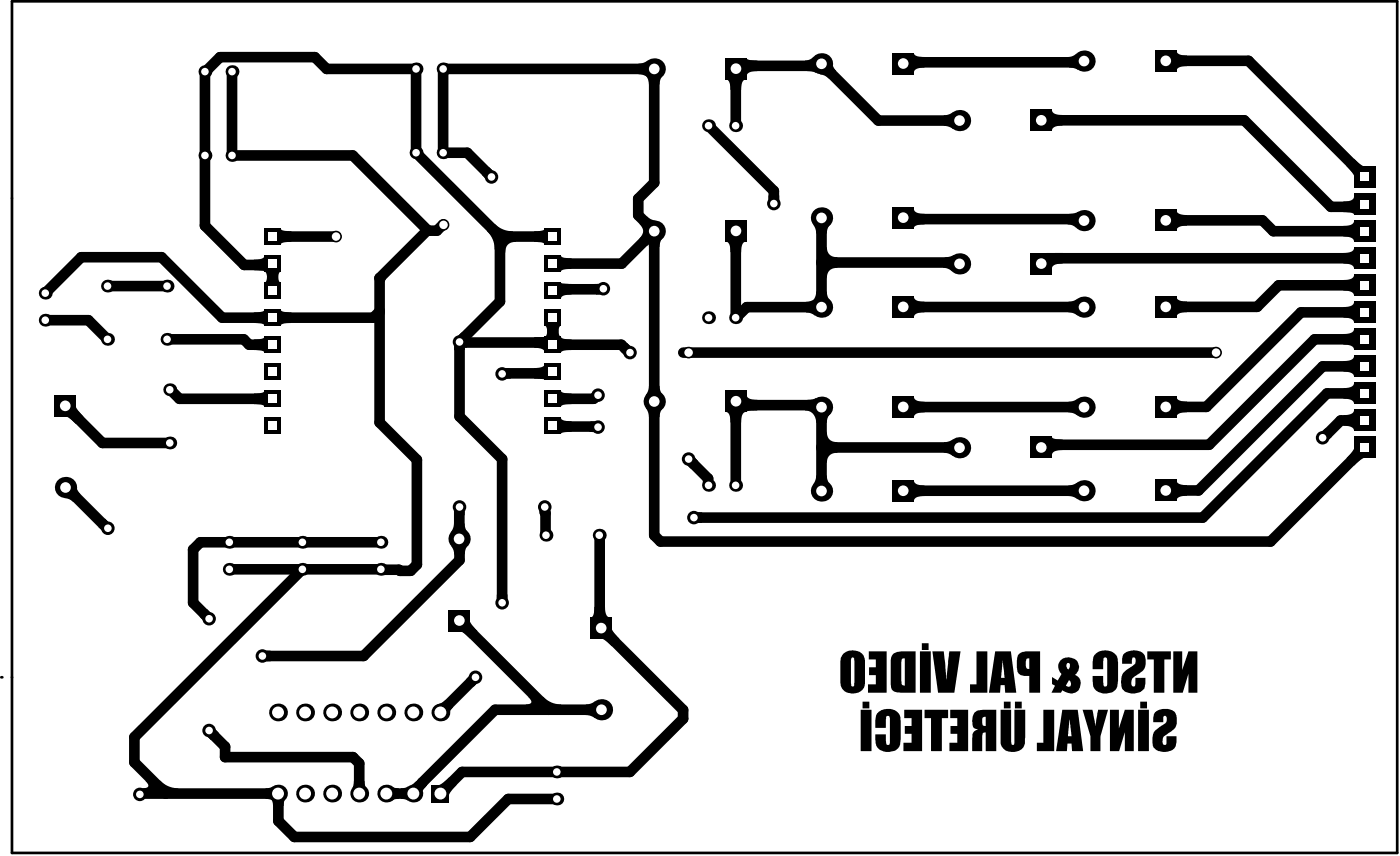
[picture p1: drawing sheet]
<svg xmlns="http://www.w3.org/2000/svg" width="219mm" height="134mm" viewBox="0 0 219 134" stroke-linecap="round" stroke-linejoin="round" font-family="sans-serif">
<circle cx=".2" cy="105.8" r=".21" fill="#000"/>
<path d="M1.9 .2h216.4v133h-216.4z" fill="none" stroke="#000" stroke-width=".42"/>
<g fill="#fff">
<circle cx="102.2" cy="10.8" r=".59"/>
<circle cx="190" cy="55.1" r=".67"/>
<circle cx="76.8" cy="27.6" r=".59"/>
<circle cx="69.3" cy="35.1" r=".67"/>
<circle cx="52.5" cy="37" r=".67"/>
<circle cx="94.3" cy="45.1" r=".59"/>
<circle cx="93.4" cy="66.7" r=".59"/>
<circle cx="120.9" cy="31.8" r=".59"/>
<circle cx="107.6" cy="55.1" r=".67"/>
<circle cx="78.4" cy="58.4" r=".59"/>
<circle cx="93.4" cy="61.7" r=".59"/>
<circle cx="98.4" cy="55.1" r=".59"/>
<circle cx="107.6" cy="71.7" r=".59"/>
<circle cx="16.9" cy="82.5" r=".59"/>
<circle cx="41" cy="102.5" r=".59"/>
<circle cx="32.7" cy="96.6" r=".59"/>
<circle cx="71.8" cy="79.2" r=".59"/>
<circle cx="85.1" cy="79.2" r=".59"/>
<circle cx="74.3" cy="105.8" r=".59"/>
<circle cx="78.4" cy="94.2" r=".59"/>
<circle cx="21.8" cy="124.1" r=".59"/>
<circle cx="32.7" cy="114.1" r=".59"/>
<circle cx="108.4" cy="80.8" r=".59"/>
<circle cx="206.6" cy="68.4" r=".59"/>
<circle cx="71.8" cy="53.4" r=".59"/>
</g>
<g fill="#000">
<path d="M99.8 9.9l.7-.1 .7-.4v2.7l-.7-.4-.7-.1zM100.9 9.9h.7v1.7h-.7zM101.4 11.4h1.7l-.1 .7h-1.6zM100.9 11.8h2.6l-.3 .7-.2 .7h-1.6l-.1-.7zM113.3 12.4h3.3a.94 .94 0 0 0-.8 1v.6h-1.7a1.55 1.55 0 0 0-.6-1.6zM116.6 9.1l.5 .3 1.2 .1v1.6a1.53 1.53 0 0 0-1.6 .7l-.1 .1zM125.8 9.5l.7-.2 .6-.5 .4 2.6-.5-.2-.9-.1zM128.1 11.6l1.9-1.9 .2 .8 .5 .6-1.2 1.2-.6-.5zM142.8 8.3v.1a1.53 1.53 0 0 0 1.6 .5v1.7a1.53 1.53 0 0 0-1.6 .6v.2zM147.5 18l.7-.1 .7-.4v2.7l-.7-.4-.7-.1zM164.3 17.1a.94 .94 0 0 0 1.1 .8l.6 .1v1.6a1.53 1.53 0 0 0-1.6 .7l-.1 .1zM166.8 8.9l.8-.1 .6-.5 .3 2.6-.7-.2-.8-.1z"/>
<path d="M183.8 7.8a.94 .94 0 0 0 1.1 .8l.6 .1v1.6a1.53 1.53 0 0 0-1.7 .7v.2zM43.9 35.7v.1l.4 .2 1.2 .1v1.7h-.6a.97 .97 0 0 0-1 .4zM75.3 27.3l1.2-1.2 .4 .5-1.2 1.2zM76.1 36.1l1.2-1.2a3.9 3.9 0 0 0 2.8 1.2l.5 1.7a1.47 1.47 0 0 0-1.7 1.6l-1.6-.4a3.9 3.9 0 0 0-1.2-2.9zM83.4 36.1h.6a.97 .97 0 0 0 1.1-.4v2.5l-.1-.2-.3-.1-1.3-.1zM99.9 35l1.2-1.2 .6 .4 .7 .3-1.8 1.8-.3-.7zM100.6 35.9l1.8 1.9-.7 .2-.6 .4-1.2-1.2 .4-.6zM100.9 37.1h2.6l-.3 .7-.2 .7h-1.6l-.1-.7zM113.3 37.7h3.3a.94 .94 0 0 0-.8 1.1v.6h-1.7a1.55 1.55 0 0 0-.6-1.7zM120.1 30.5h1.6v.7h-1.6zM127 35h2.7l-.4 .7-.1 .8h-1.7l-.1-.8zM129.2 38.5a1.47 1.47 0 0 0 1.6 1.7v1.6a1.47 1.47 0 0 0-1.6 1.7l-1.7-2.5z"/>
<path d="M142.8 32.6a.95 .95 0 0 0 1 .8h.6v1.7a1.8 1.8 0 0 0-1.6 .4v.2zM164.3 39.5h1.7v1.7a1.53 1.53 0 0 0-1.7 .6v.2zM167.1 33.4l.7-.1 .7-.3-.3 2.6-.7-.4-.7-.1zM183.8 32.8a.94 .94 0 0 0 1.1 .8h.6v1.6a1.53 1.53 0 0 0-1.7 .7v.2zM209.9 35.3a1.53 1.53 0 0 0 1.6-.7v-.1v3.3a.94 .94 0 0 0-1-.8l-.6-.1zM209.9 31.5a1.53 1.53 0 0 0 1.6-.7l.1-.2-.1 3v-.2l-.4-.2-1.2-.1zM210.4 26l1.1-1.2 1.5 1.2 .4 .1 .5-.1-2.3 2.3 .1-.4-.2-.5zM39.7 40.6a1.73 1.73 0 0 0 1.6-.6v-.1v2.5l-.2-.1-1.4-.1zM39.7 48.8h.6a.97 .97 0 0 0 1-.4v2.5v-.2l-.4-.1-1.2-.1zM39.7 53h.6a.97 .97 0 0 0 1-.4v2.5v-.1l-.4-.2-1.2-.1zM41.8 42.5h1.6v.6a.97 .97 0 0 0 .5 1h-2.6l.2-.1 .2-.3zM41.3 42.4h2.6l-.3 .2-.1 .3-.1 1.2h-1.6l-.1-.6a.97 .97 0 0 0-.4-1.1z"/>
<path d="M43.9 48.4v.1l.4 .2 1.2 .1v1.7h-.6a.97 .97 0 0 0-1 .4zM71.6 52.4l.5-.5 1.2 1.2-.5 .5zM70.9 54h1.7v.7h-1.6zM72.5 52.6l.7 .1-.3 1.6h-.5zM79 57.5h.6l.2 1.6-.7 .1zM83.4 57.5a1.67 1.67 0 0 0 1.7-.6v-.1v2.5l-.3-.1-1.4-.1zM83.4 52.7l1.7-.1v2.5a.93 .93 0 0 0-1.1-.7l-.6-.1zM85.5 50.9h1.7v.6a.97 .97 0 0 0 .4 1.1h-2.5l.2-.2 .1-.2zM85.1 50.9h2.5l-.2 .1-.1 .3-.1 1.2h-1.7v-.6a.97 .97 0 0 0-.4-1zM87.6 39.9l.1 .2 .4 .1 1.2 .1v1.7h-.6a.97 .97 0 0 0-1.1 .4zM87.6 52.6l.1 .1 .4 .2 1.2 .1v1.7h-.6a.97 .97 0 0 0-1.1 .4zM87.6 44.1l.3 .2 1.4 .1v1.6a1.72 1.72 0 0 0-1.6 .5l-.1 .2z"/>
<path d="M92.9 44.4l.7-.1 .1 1.7h-.6zM98 53.6l.5 .4-1.1 1.3-.4-.4zM125.9 47.1l.8-.1 .6-.4v2.7l-.6-.4-.8-.1zM127.5 45.5h1.7l.1 .8 .4 .7h-2.7l.4-.7zM142.8 46.3a.95 .95 0 0 0 1 .8h.6v1.7a1.54 1.54 0 0 0-1.6 .6v.2zM147.6 40.2l.8-.1 .6-.3-.3 2.6-.6-.4-.7-.2zM166.9 47.1l.8-.1 .7-.4-.1 2.7-.6-.4-.8-.1zM183.8 46.3a.94 .94 0 0 0 1.1 .8h.6v1.7a1.53 1.53 0 0 0-1.7 .6v.2zM209.9 43.7a1.53 1.53 0 0 0 1.6-.6v-.2v3.3a.94 .94 0 0 0-1-.8h-.6zM209.9 52.2a1.53 1.53 0 0 0 1.6-.7v-.2v3.4a.94 .94 0 0 0-1-.8l-.6-.1zM209.9 56.4a1.53 1.53 0 0 0 1.6-.7v-.1v3.3a.94 .94 0 0 0-1-.8h-.6zM209.9 39.5a1.53 1.53 0 0 0 1.6-.7v-.1v3.3a.94 .94 0 0 0-1-.8h-.6z"/>
<path d="M209.9 48a1.53 1.53 0 0 0 1.6-.7v-.2v3.3a.94 .94 0 0 0-1-.7l-.6-.1zM11.9 75.9l.2 .7 .5 .6-1.1 1.2-.7-.4-.7-.2zM9.5 65l2.4-2.3-.2 .3 .2 .6 1.1 1.4-1.1 1.2-1.5-1.2-.4-.1zM39.7 61.5l.6-.1a.97 .97 0 0 0 1-.4v2.6v-.2l-.4-.2-1.2-.1zM87.6 65.3l.1 .1a1.65 1.65 0 0 0 1.6 .4v1.7h-1.2l-.5 .3zM87.6 61l.1 .2 .4 .2 1.2 .1v1.6h-.6a.97 .97 0 0 0-1.1 .5zM92.3 65.8h.5l-.1 1.7h-.7zM101.4 60.3h1.6l.2 .7 .3 .7h-2.6l.4-.7zM100.9 63.7h2.6l-.3 .7-.2 .8h-1.6l-.1-.8zM107.4 72.7l1.2-1.1 .5 .4-1.2 1.2zM113.3 64.3h3.3a.94 .94 0 0 0-.8 1.1v.6h-1.7a1.55 1.55 0 0 0-.6-1.7zM116.6 61.6a.95 .95 0 0 0 1.1 .8l.6 .1v1.6l-1.2 .1-.5 .1z"/>
<path d="M126.1 62.5l.8-.1 .6-.2-.4 2.5-.6-.4-.7-.2zM127.5 74.3h1.7l.1 .7 .4 .7h-2.7l.4-.7zM127 64.6h2.7l-.4 .7-.1 .7h-1.7l-.1-.7zM129.2 67.4a1.47 1.47 0 0 0 1.6 1.7v1.6a1.47 1.47 0 0 0-1.6 1.7l-1.7-2.5zM142.8 75a.94 .94 0 0 0 1 .8h.6v1.7a1.53 1.53 0 0 0-1.6 .7v.1zM142.8 61.9a.95 .95 0 0 0 1 .8h.6v1.7a1.54 1.54 0 0 0-1.6 .7v.1zM147.5 69.1l.7-.2 .7-.3v2.6l-.7-.3-.8-.2zM164.3 68.2l.2 .2 .3 .1 1.2 .1v1.7a1.53 1.53 0 0 0-1.7 .7v.1zM166.9 62.7l.8-.1 .7-.3-.1 2.6-.6-.4-.8-.1zM166.9 75.8l.8-.1 .7-.4v2.7l-.7-.4-.8-.1zM183.8 61.9a.94 .94 0 0 0 1.1 .8h.6v1.7a1.53 1.53 0 0 0-1.7 .7v.1zM183.8 75a.94 .94 0 0 0 1.1 .7l.6 .1v1.6a1.53 1.53 0 0 0-1.7 .7v.2z"/>
<path d="M206.6 67.3l.5-.4 1 1.3-.4 .4zM209.9 60.6a1.53 1.53 0 0 0 1.6-.7v-.1v3.3a.94 .94 0 0 0-1-.8h-.6zM209.9 64.8a1.53 1.53 0 0 0 1.6-.6v-.2v3.3a.94 .94 0 0 0-1-.8h-.6zM211.5 69.2l2.4 2.4-.3-.2-.6 .2-1.5 1.1-1.1-1.1 1.1-1.5 .2-.4zM16.4 81l.5 .5-1.1 1.2-.4-.4zM31.2 96.3l1.1-1.2 .5 .5-1.2 1.2zM70.9 81.7l1.7 .1 .1 .7 .4 .7-2.7-.1 .4-.6zM70.9 79.8h1.7v.7l-1.7-.1zM70.4 85.2l2.7-.1-.4 .7-.1 .8h-1.6l-.2-.7zM71.1 98.6l2.3-2.4-.1 .3 .1 .6 1.2 1.5-1.2 1.2-1.4-1.2-.5-.2zM77.6 92.9h1.7v.6h-1.7zM92.9 94.8h1.6a1.53 1.53 0 0 0 .7 1.6l.2 .1-3.1-.1h.1a1.58 1.58 0 0 0 .5-1.6z"/>
<path d="M93.2 99.8l2.4-2.4-.2 .3 .2 .6 1.2 1.5-1.2 1.1-1.5-1.1-.4-.2zM109 80h.7v1.7h-.7zM32.5 115.1l1.2-1.1 .5 .5-1.2 1.1zM41.6 101.6h.7v1.7h-.7zM68.6 109.9l.5-.2 .5-.4 1.2 1.2-.4 .5-.2 .5zM73.2 105.6l1.2 1.2-.4 .5-1.2-1.2zM82.5 108.9h2.4a3.9 3.9 0 0 0 2.8 1.1l-2 1.7-3.7-1.7h.4a.51 .51 0 0 0 .6-.3 .51 .51 0 0 0-.3-.6zM91.5 110l.8-.1 .7-.4v2.7l-.7-.4-.8-.1zM135.7 101.7h2.8v6.5h-2.9v-1.3h1.2v-1.4h-1v-1.3h1v-1.2h-1.1zM137 111.4a2.21 2.21 0 0 1 3.6 .5l.1 3.3a1.95 1.95 0 0 1-1 2.1 2.17 2.17 0 0 1-2.8-.9l-.2-1.7h1.7v1.2a.33 .33 0 0 0 .4 .5 .33 .33 0 0 0 .2-.6v-3.5a.33 .33 0 0 0-.3-.5 .33 .33 0 0 0-.3 .5v1.4h-1.7l.1-1.6zM141.3 110.9h2.8v6.4h-3v-1.3h1.3v-1.4h-1v-1.2h1v-1.2h-1.1zM144.4 110.9h3.7v1.3h-1v5.1h-1.6v-5.1h-1.1z"/>
<path d="M145.7 101.7h1.7l.5 4.6 .4-4.6h1.8l-1 6.5h-2.5zM148.5 110.9h2.7v6.4h-2.9v-1.3h1.3v-1.4h-1.1v-1.2h1.1v-1.2h-1.1zM152.6 101.7h1.7v6.5h-2.8v-1.3h1.1zM163 110.9h1.7v6.4h-2.7v-1.3h1zM169.1 110.9h1.6l.5 2.5 .3-2.5h1.6l-1.2 4.1v2.3h-1.5v-2.3zM171 102.3a2.29 2.29 0 0 1 3.5 .3l.2 .8v2.7a2 2 0 0 1-.8 2 2.24 2.24 0 0 1-3.1-.8l-.1-1.7h1.6l.1 1.1a.34 .34 0 0 0 .3 .5 .34 .34 0 0 0 .3-.5v-3.4a.4 .4 0 0 0 0-.5 .4 .4 0 0 0-.5-.1l-.2 .6v1.2h-1.6v-1.5zM173.4 110.9h1.4v2.9l.9-2.9h1.4v6.4h-1.4v-2.9l-.9 2.9h-1.4zM175.5 102.2a2.3 2.3 0 0 1 3.3 .1 2.19 2.19 0 0 1-.9 2.9 1.96 1.96 0 0 0-1.2 1.3 .46 .46 0 0 0 .1 .5 .46 .46 0 0 0 .5 .1l.1-1.2h1.5v.4a1.73 1.73 0 0 1-1.9 2 1.59 1.59 0 0 1-1.8-1.2v-.3a2.05 2.05 0 0 1 .6-2l.7-.5a1.41 1.41 0 0 0 .9-1.1 .32 .32 0 0 0-.2-.5 .32 .32 0 0 0-.4 .4v.6h-1.5v-.9zM179.2 101.7h3.7v1.3h-1v5.2h-1.6v-5.2h-1.1zM180.5 111.2a2.6 2.6 0 0 1 3.1 0 2.3 2.3 0 0 1-.3 2.8l-.5 .4a1.81 1.81 0 0 0-1.1 1.1 .46 .46 0 0 0-.1 .6 .46 .46 0 0 0 .6 .2v-1.3h1.6v.4a1.68 1.68 0 0 1-1.9 2 1.6 1.6 0 0 1-1.9-1.3v-.4a1.92 1.92 0 0 1 .9-1.9l.5-.4a.99 .99 0 0 0 .8-1.5l-.1-.1a.35 .35 0 0 0-.4 .5v.5h-1.5v-.8zM183.3 101.7h1.4v3l1-3h1.4v6.5h-1.4v-3l-.9 3h-1.5zM22.7 121.9h2.4a3.9 3.9 0 0 0 2.8 1.2l-2 1.7-3.7-1.7h.3a.51 .51 0 0 0 .7-.3 .51 .51 0 0 0-.3-.6z"/>
<path d="M41.5 123.1h.6l.5-.3v2.3l-.5-.2-.6-.1zM42.4 124.8h2.2l-.2 .5-.1 .6h-1.6l-.1-.6zM55.3 122h1.7v.6l.2 .5h-2.2l.2-.5zM61.2 122.8l.5 .3h.6v1.7l-.6 .1-.5 .2zM62.6 123.1h.7l.4-.3v2.3l-.4-.2-.7-.1zM64.2 122.6l.9-.6 1.4 .9-.4 .5-.1 .5zM67.8 122.6l.3 .1 .6-.1 1.5-1.2 1.2 1.2-1.2 1.4-.1 .5 .1 .4z"/>
<path d="M133 102.8l.3-.1a.38 .38 0 0 1 .2 .5l-.1 3.6a.27 .27 0 0 1-.1 .4 .27 .27 0 0 1-.3-.4l-.1-3.8zM131.7 102.2a3.4 3.4 0 0 0-.4 2.2v1.1a2.6 2.6 0 0 0 .7 2.5 2.14 2.14 0 0 0 3.1-.8v-2.9a2.48 2.48 0 0 0-.8-2.5 2.41 2.41 0 0 0-2.6 .4z"/>
<path d="M134.8 109.6v1h1v-1zM134.5 110.9v6.4h1.7v-6.4z"/>
<path d="M140.9 102.9l.5-.1v4.3h-.2a.54 .54 0 0 1-.4-.7v-3zM139.5 102.2l-.3 .8v3.3a1.54 1.54 0 0 0 .5 1.7l1 .2h2.3v-6.5l-2.9 .1z"/>
<path d="M144 100.5v1h1.1v-1zM143.7 101.7v6.5h1.7v-6.5z"/>
<path d="M153.5 112.1l.5-.1v1.4a.45 .45 0 0 1-.5-.1 .45 .45 0 0 1-.1-.5zM152.3 111.3a2.38 2.38 0 0 0-.1 2.4l.6 .2a1.09 1.09 0 0 0-.9 1.4v2h1.5v-2.4a.42 .42 0 0 1 .6-.5v2.9h1.6v-6.4h-2.4l-.6 .1z"/>
<path d="M156.6 103.2l.4 2.7h-.6zM155.5 101.7l-1 6.5h1.7l.1-1.2h.7v1.2h1.8l-.9-6.5z"/>
<path d="M156.8 109.6v1h1.1v-1zM158.6 109.6v1h1v-1zM156.3 110.9v4.3a1.84 1.84 0 0 0 2.4 2.2 1.65 1.65 0 0 0 1.4-2l.1-4.5h-1.7v5a.27 .27 0 0 1-.2 .5 .27 .27 0 0 1-.3-.4v-5.1z"/>
<path d="M160.3 103l.5-.2v1.7l-.5-.1v-.4zM159.1 102.3l-.2 .5v1.3a1.25 1.25 0 0 0 1.5 1.5h.4v2.6h1.7v-6.5h-1.9a1.9 1.9 0 0 0-1.5 .6z"/>
<path d="M166.7 103.6h.1a.51 .51 0 0 1 .4 .4 .51 .51 0 0 1-.2 .5l-.1 .1-.3-.4zM167 106.2l.1 .1a.54 .54 0 0 1 .2 .5 .54 .54 0 0 1-.4 .5l-.4-.2zM165.7 103.1a1.59 1.59 0 0 0 .1 2.2l-.6 1-.8-.5v1l.4 .3-.5 1.1h1.5l.2-.4a1.84 1.84 0 0 0 2.5 0 1.57 1.57 0 0 0-.5-2.4 1.56 1.56 0 0 0 .4-2 1.56 1.56 0 0 0-1.9-.7z"/>
<path d="M167.1 112.3l.3 2.7h-.5zM166 110.9l-1 6.4h1.7l.1-1.2h.6l.1 1.2h1.7l-.8-6.4z"/>
<path d="M178.1 109.6v1h1.1v-1zM177.8 110.9v6.4h1.7v-6.4z"/>
<circle cx="102.2" cy="10.8" r="1.06"/>
<circle cx="59.3" cy="43.4" r=".83"/>
</g>
<g fill="none" stroke="#000" stroke-width="1.7">
<path d="M36.2 11.2v13.1h18.9l11.8 11.7h1.4l.9-.9M110.7 19.6l10.2 10.2v2M149.9 18.8h-12.7l-8.9-8.8-.3 .3h-12.6l-.4 .5-.1 8.8M162.7 18.8h31.7l13.5 13.5h4.9l.4-.4M169.4 9.5l-.2 .2h-27.9l-.2 .2M182.1 9.5h13l18.1 18.1M42.6 37h9.9M66.8 36l-7.5 7.4v22.6l5.8 5.8v16.4l-.9 1h-1.7l-.2-.2-2.8-.1h-23.7M76.8 27.6l-3.8-3.7h-3.8v-13.1l.3 .2 .2-.2h32.5v17.7l-2.5 2.5v2.6l2.5 2.5M78.1 37v10.1l-6.2 6.2v.2h14.1l.4 .3M78.1 37l-13.1-13.1v-13.1h-14l-1.8-1.9h-14.8l-2.4 2.3v24.1l6.2 6.1h4.2l.2-.2v4.2M78.1 37h8.3"/>
<path d="M102.2 36.1l-5.1 5.1h-10.7M102.2 36.1v47.5l1 1h95.3l14.7-14.7M128.3 34v14h-11.6l-1.8 1.6 .1-13.5M141.3 34.2h27.8M182.1 34.4h15.1l1.7 1.7h14.3M7.1 45.8l5.6-5.6h12.5l9.5 9.4h23.6l1-1M7.1 50h6.7l3 3M16.8 44.7h9.3M26.1 53h12l.8 .8h3.7M71.8 53.4v11.7l6.6 6.6v22.4M86.4 53.8h10.7l1.2 1.3h.1M86.4 58.1l-.3 .2h-7.6l-.1 .1"/>
<path d="M86.4 49.6v4.2M94.3 45.1l-.1 .1h-7.6l-.2 .2M106.7 55.1h83.3M128.3 41h21.4l.2 .2M141.1 48h28.2M163.5 40.3h49.7M213.2 57.2h-6.5l-19.5 19.4h-5.1M213.2 48.8h-9.9l-14.8 14.8h-6.4M213.2 53h-7.8l-16.5 16.5h-25.8l-.4 .4M213.2 44.6h-13.4l-3.4 3.3h-14.3M10.2 63.4l5.8 5.8h10.5M10.2 76.1h.2l6.3 6.4h.2"/>
<path d="M26.5 60.9l1.5 1.4h14.6M71.8 79.2v8.3l-15 15h-15.8M85.1 79.2v.8l.1 .1 .1 3.5M86.4 66.5l.1 .1h6.8l.1 .1M93.4 61.7l-.7 .6h-6.3M107.6 71.7l3 3 .1 1.1M114.9 75.8l.1-13.1 .6 .6h12.4l.3 .3v13.1M128.3 69.9h21.6M141.1 76.7h28.3M141.1 63.6h28.2M213.2 65.7h-3.7l-2.7 2.7M213.2 61.4h-5.9l-19.4 19.4h-79.5"/>
<path d="M47.2 88.9l-26.2 26.2v4l4.9 4.9M59.5 84.7h-28.2l-1.1 1.1v8.3l2.5 2.5M71.8 96.9l13.9 14M93.7 83.7v14.2l13 13v1.4l-8.3 8.3h-26.2l-3.4 3.4M32.7 114.1l2.5 2.5v1.7h19.9l1 .9v4.8M68.8 111.3h.1M74.3 105.8h.1M74.3 105.8l-5.5 5.5M94 110.9h-16.7l-12.7 12.7v.4h-4.3M21.8 124.1l.2-.1h21.4l.1 4.2 2.5 2.5h27.5l5.9-5.9h7.6"/>
</g>
<circle cx="102.2" cy="10.8" r=".59" fill="#fff"/>
<circle cx="190" cy="55.1" r=".92" fill="#000"/>
<circle cx="190" cy="55.1" r=".67" fill="#fff"/>
<circle cx="76.8" cy="27.6" r="1.06" fill="#000"/>
<circle cx="76.8" cy="27.6" r=".59" fill="#fff"/>
<circle cx="69.3" cy="35.1" r=".92" fill="#000"/>
<circle cx="69.3" cy="35.1" r=".67" fill="#fff"/>
<circle cx="52.5" cy="37" r=".92" fill="#000"/>
<circle cx="52.5" cy="37" r=".67" fill="#fff"/>
<circle cx="94.3" cy="45.1" r="1.06" fill="#000"/>
<circle cx="94.3" cy="45.1" r=".59" fill="#fff"/>
<circle cx="93.4" cy="66.7" r="1.06" fill="#000"/>
<circle cx="93.4" cy="66.7" r=".59" fill="#fff"/>
<circle cx="120.9" cy="31.8" r="1.06" fill="#000"/>
<circle cx="120.9" cy="31.8" r=".59" fill="#fff"/>
<circle cx="107.6" cy="55.1" r=".92" fill="#000"/>
<circle cx="107.6" cy="55.1" r=".67" fill="#fff"/>
<circle cx="78.4" cy="58.4" r="1.06" fill="#000"/>
<circle cx="78.4" cy="58.4" r=".59" fill="#fff"/>
<circle cx="93.4" cy="61.7" r="1.06" fill="#000"/>
<circle cx="93.4" cy="61.7" r=".59" fill="#fff"/>
<circle cx="98.4" cy="55.1" r="1.06" fill="#000"/>
<circle cx="98.4" cy="55.1" r=".59" fill="#fff"/>
<circle cx="107.6" cy="71.7" r="1.06" fill="#000"/>
<circle cx="107.6" cy="71.7" r=".59" fill="#fff"/>
<circle cx="16.9" cy="82.5" r="1.06" fill="#000"/>
<circle cx="16.9" cy="82.5" r=".59" fill="#fff"/>
<circle cx="41" cy="102.5" r="1.06" fill="#000"/>
<circle cx="41" cy="102.5" r=".59" fill="#fff"/>
<circle cx="32.7" cy="96.6" r="1.06" fill="#000"/>
<circle cx="32.7" cy="96.6" r=".59" fill="#fff"/>
<circle cx="71.8" cy="79.2" r="1.06" fill="#000"/>
<circle cx="71.8" cy="79.2" r=".59" fill="#fff"/>
<circle cx="85.1" cy="79.2" r="1.06" fill="#000"/>
<circle cx="85.1" cy="79.2" r=".59" fill="#fff"/>
<circle cx="74.3" cy="105.8" r="1.06" fill="#000"/>
<circle cx="74.3" cy="105.8" r=".59" fill="#fff"/>
<circle cx="78.4" cy="94.2" r="1.06" fill="#000"/>
<circle cx="78.4" cy="94.2" r=".59" fill="#fff"/>
<circle cx="21.8" cy="124.1" r="1.06" fill="#000"/>
<circle cx="21.8" cy="124.1" r=".59" fill="#fff"/>
<circle cx="32.7" cy="114.1" r="1.06" fill="#000"/>
<circle cx="32.7" cy="114.1" r=".59" fill="#fff"/>
<circle cx="108.4" cy="80.8" r="1.06" fill="#000"/>
<circle cx="108.4" cy="80.8" r=".59" fill="#fff"/>
<circle cx="206.6" cy="68.4" r="1.06" fill="#000"/>
<circle cx="206.6" cy="68.4" r=".59" fill="#fff"/>
<circle cx="71.8" cy="53.4" r="1.06" fill="#000"/>
<circle cx="71.8" cy="53.4" r=".59" fill="#fff"/>
<circle cx="47.2" cy="88.9" r="1" fill="#000"/>
<circle cx="47.2" cy="88.9" r=".59" fill="#fff"/>
<circle cx="47.2" cy="84.7" r="1" fill="#000"/>
<circle cx="47.2" cy="84.7" r=".59" fill="#fff"/>
<circle cx="36.2" cy="24.3" r="1" fill="#000"/>
<circle cx="36.2" cy="24.3" r=".59" fill="#fff"/>
<circle cx="36.2" cy="11.2" r="1" fill="#000"/>
<circle cx="36.2" cy="11.2" r=".59" fill="#fff"/>
<circle cx="26.1" cy="44.7" r="1" fill="#000"/>
<circle cx="26.1" cy="44.7" r=".59" fill="#fff"/>
<circle cx="16.8" cy="44.7" r="1" fill="#000"/>
<circle cx="16.8" cy="44.7" r=".59" fill="#fff"/>
<circle cx="114.9" cy="49.6" r="1" fill="#000"/>
<circle cx="114.9" cy="49.6" r=".59" fill="#fff"/>
<circle cx="114.9" cy="19.6" r="1" fill="#000"/>
<circle cx="114.9" cy="19.6" r=".59" fill="#fff"/>
<circle cx="110.7" cy="49.6" r="1" fill="#000"/>
<circle cx="110.7" cy="49.6" r=".59" fill="#fff"/>
<circle cx="110.7" cy="19.6" r="1" fill="#000"/>
<circle cx="110.7" cy="19.6" r=".59" fill="#fff"/>
<circle cx="87" cy="120.6" r="1" fill="#000"/>
<circle cx="87" cy="120.6" r=".59" fill="#fff"/>
<circle cx="87" cy="124.8" r="1" fill="#000"/>
<circle cx="87" cy="124.8" r=".59" fill="#fff"/>
<circle cx="60.3" cy="124" r="1.39" fill="#000"/>
<circle cx="60.3" cy="124" r=".93" fill="#fff"/>
<circle cx="60.3" cy="111.3" r="1.39" fill="#000"/>
<circle cx="60.3" cy="111.3" r=".93" fill="#fff"/>
<circle cx="43.4" cy="124" r="1.39" fill="#000"/>
<circle cx="43.4" cy="124" r=".93" fill="#fff"/>
<circle cx="43.4" cy="111.3" r="1.39" fill="#000"/>
<circle cx="43.4" cy="111.3" r=".93" fill="#fff"/>
<circle cx="26.5" cy="69.2" r="1" fill="#000"/>
<circle cx="26.5" cy="69.2" r=".59" fill="#fff"/>
<circle cx="26.1" cy="53" r="1" fill="#000"/>
<circle cx="26.1" cy="53" r=".59" fill="#fff"/>
<circle cx="16.8" cy="53" r="1" fill="#000"/>
<circle cx="16.8" cy="53" r=".59" fill="#fff"/>
<circle cx="114.9" cy="75.8" r="1" fill="#000"/>
<circle cx="114.9" cy="75.8" r=".59" fill="#fff"/>
<circle cx="110.7" cy="75.8" r="1" fill="#000"/>
<circle cx="110.7" cy="75.8" r=".59" fill="#fff"/>
<circle cx="26.5" cy="60.9" r="1" fill="#000"/>
<circle cx="26.5" cy="60.9" r=".59" fill="#fff"/>
<path d="M85.1 56.8h2.5v2.5h-2.5z" fill-rule="evenodd" fill="#000"/>
<path d="M85.7 57.4h1.3v1.3h-1.3z" fill-rule="evenodd" fill="#fff"/>
<path d="M85.1 39.9h2.5v2.5h-2.5z" fill-rule="evenodd" fill="#000"/>
<path d="M85.7 40.5h1.3v1.3h-1.3z" fill-rule="evenodd" fill="#fff"/>
<circle cx="69.2" cy="23.9" r="1" fill="#000"/>
<circle cx="69.2" cy="23.9" r=".59" fill="#fff"/>
<circle cx="69.2" cy="10.8" r="1" fill="#000"/>
<circle cx="69.2" cy="10.8" r=".59" fill="#fff"/>
<circle cx="59.5" cy="88.9" r="1" fill="#000"/>
<circle cx="59.5" cy="88.9" r=".59" fill="#fff"/>
<circle cx="59.5" cy="84.7" r="1" fill="#000"/>
<circle cx="59.5" cy="84.7" r=".59" fill="#fff"/>
<circle cx="65" cy="23.9" r="1" fill="#000"/>
<circle cx="65" cy="23.9" r=".59" fill="#fff"/>
<circle cx="65" cy="10.8" r="1" fill="#000"/>
<circle cx="65" cy="10.8" r=".59" fill="#fff"/>
<path d="M41.3 56.8h2.6v2.5h-2.6z" fill-rule="evenodd" fill="#000"/>
<path d="M41.9 57.4h1.4v1.3h-1.4z" fill-rule="evenodd" fill="#fff"/>
<path d="M41.3 39.9h2.6v2.5h-2.6z" fill-rule="evenodd" fill="#000"/>
<path d="M41.9 40.5h1.4v1.3h-1.4z" fill-rule="evenodd" fill="#fff"/>
<circle cx="35.8" cy="88.9" r="1" fill="#000"/>
<circle cx="35.8" cy="88.9" r=".59" fill="#fff"/>
<circle cx="35.8" cy="84.7" r="1" fill="#000"/>
<circle cx="35.8" cy="84.7" r=".59" fill="#fff"/>
<circle cx="32" cy="24.3" r="1" fill="#000"/>
<circle cx="32" cy="24.3" r=".59" fill="#fff"/>
<circle cx="32" cy="11.2" r="1" fill="#000"/>
<circle cx="32" cy="11.2" r=".59" fill="#fff"/>
<path d="M211.5 68.2h3.4v3.4h-3.4z" fill-rule="evenodd" fill="#000"/>
<path d="M212.5 69.2h1.4v1.4h-1.4z" fill-rule="evenodd" fill="#fff"/>
<path d="M211.5 64h3.4v3.3h-3.4z" fill-rule="evenodd" fill="#000"/>
<path d="M212.5 65h1.4v1.3h-1.4z" fill-rule="evenodd" fill="#fff"/>
<path d="M211.5 55.6h3.4v3.3h-3.4z" fill-rule="evenodd" fill="#000"/>
<path d="M212.5 56.6h1.4v1.3h-1.4z" fill-rule="evenodd" fill="#fff"/>
<path d="M211.5 51.3h3.4v3.4h-3.4z" fill-rule="evenodd" fill="#000"/>
<path d="M212.5 52.3h1.4v1.4h-1.4z" fill-rule="evenodd" fill="#fff"/>
<path d="M211.5 42.9h3.4v3.3h-3.4z" fill-rule="evenodd" fill="#000"/>
<path d="M212.5 43.9h1.4v1.3h-1.4z" fill-rule="evenodd" fill="#fff"/>
<path d="M211.5 38.7h3.4v3.3h-3.4z" fill-rule="evenodd" fill="#000"/>
<path d="M212.5 39.7h1.4v1.3h-1.4z" fill-rule="evenodd" fill="#fff"/>
<path d="M211.5 30.2h3.4v3.4h-3.4z" fill-rule="evenodd" fill="#000"/>
<path d="M212.5 31.2h1.4v1.4h-1.4z" fill-rule="evenodd" fill="#fff"/>
<path d="M211.5 26h3.4v3.3h-3.4z" fill-rule="evenodd" fill="#000"/>
<path d="M212.5 27h1.4v1.3h-1.4z" fill-rule="evenodd" fill="#fff"/>
<path d="M180.5 61.9h3.3v3.3h-3.3z" fill-rule="evenodd" fill="#000"/>
<circle cx="182.1" cy="63.6" r=".83" fill="#fff"/>
<path d="M180.5 7.8h3.3v3.4h-3.3z" fill-rule="evenodd" fill="#000"/>
<circle cx="182.1" cy="9.5" r=".83" fill="#fff"/>
<circle cx="169.4" cy="63.6" r="1.66" fill="#000"/>
<circle cx="169.4" cy="63.6" r=".83" fill="#fff"/>
<circle cx="169.4" cy="9.5" r="1.66" fill="#000"/>
<circle cx="169.4" cy="9.5" r=".83" fill="#fff"/>
<path d="M139.4 61.9h3.4v3.3h-3.4z" fill-rule="evenodd" fill="#000"/>
<circle cx="141.1" cy="63.6" r=".83" fill="#fff"/>
<path d="M139.4 8.3h3.4v3.3h-3.4z" fill-rule="evenodd" fill="#000"/>
<circle cx="141.1" cy="9.9" r=".83" fill="#fff"/>
<circle cx="128.3" cy="63.6" r="1.66" fill="#000"/>
<circle cx="128.3" cy="63.6" r=".83" fill="#fff"/>
<circle cx="128.3" cy="10" r="1.66" fill="#000"/>
<circle cx="128.3" cy="10" r=".83" fill="#fff"/>
<path d="M113.3 9.1h3.3v3.3h-3.3z" fill-rule="evenodd" fill="#000"/>
<circle cx="115" cy="10.7" r=".83" fill="#fff"/>
<circle cx="102.2" cy="10.8" r="1.66" fill="#000"/>
<circle cx="102.2" cy="10.8" r=".83" fill="#fff"/>
<circle cx="85.3" cy="83.6" r="1" fill="#000"/>
<circle cx="85.3" cy="83.6" r=".59" fill="#fff"/>
<path d="M85.1 65.2h2.5v2.6h-2.5z" fill-rule="evenodd" fill="#000"/>
<path d="M85.7 65.8h1.3v1.4h-1.3z" fill-rule="evenodd" fill="#fff"/>
<path d="M85.1 52.6h2.5v2.5h-2.5z" fill-rule="evenodd" fill="#000"/>
<path d="M85.7 53.2h1.3v1.3h-1.3z" fill-rule="evenodd" fill="#fff"/>
<path d="M85.1 48.4h2.5v2.5h-2.5z" fill-rule="evenodd" fill="#000"/>
<path d="M85.7 49h1.3v1.3h-1.3z" fill-rule="evenodd" fill="#fff"/>
<path d="M85.1 44.1h2.5v2.6h-2.5z" fill-rule="evenodd" fill="#000"/>
<path d="M85.7 44.7h1.3v1.4h-1.3z" fill-rule="evenodd" fill="#fff"/>
<path d="M85.1 35.7h2.5v2.5h-2.5z" fill-rule="evenodd" fill="#000"/>
<path d="M85.7 36.3h1.3v1.3h-1.3z" fill-rule="evenodd" fill="#fff"/>
<path d="M67.4 122.6h2.8v2.7h-2.8z" fill-rule="evenodd" fill="#000"/>
<circle cx="68.8" cy="124" r=".93" fill="#fff"/>
<circle cx="68.8" cy="111.3" r="1.39" fill="#000"/>
<circle cx="68.8" cy="111.3" r=".93" fill="#fff"/>
<path d="M70.1 95.3h3.3v3.3h-3.3z" fill-rule="evenodd" fill="#000"/>
<circle cx="71.8" cy="96.9" r=".83" fill="#fff"/>
<circle cx="71.7" cy="84.2" r="1.66" fill="#000"/>
<circle cx="71.7" cy="84.2" r=".83" fill="#fff"/>
<circle cx="56.1" cy="124" r="1.39" fill="#000"/>
<circle cx="56.1" cy="124" r=".93" fill="#fff"/>
<circle cx="64.6" cy="124" r="1.39" fill="#000"/>
<circle cx="64.6" cy="124" r=".93" fill="#fff"/>
<circle cx="64.6" cy="111.3" r="1.39" fill="#000"/>
<circle cx="64.6" cy="111.3" r=".93" fill="#fff"/>
<circle cx="56.1" cy="111.3" r="1.39" fill="#000"/>
<circle cx="56.1" cy="111.3" r=".93" fill="#fff"/>
<circle cx="47.7" cy="124" r="1.39" fill="#000"/>
<circle cx="47.7" cy="124" r=".93" fill="#fff"/>
<circle cx="51.9" cy="124" r="1.39" fill="#000"/>
<circle cx="51.9" cy="124" r=".93" fill="#fff"/>
<circle cx="51.9" cy="111.3" r="1.39" fill="#000"/>
<circle cx="51.9" cy="111.3" r=".93" fill="#fff"/>
<circle cx="47.7" cy="111.3" r="1.39" fill="#000"/>
<circle cx="47.7" cy="111.3" r=".93" fill="#fff"/>
<path d="M41.3 65.2h2.6v2.6h-2.6z" fill-rule="evenodd" fill="#000"/>
<path d="M41.9 65.8h1.4v1.4h-1.4z" fill-rule="evenodd" fill="#fff"/>
<path d="M41.3 52.6h2.6v2.5h-2.6z" fill-rule="evenodd" fill="#000"/>
<path d="M41.9 53.2h1.4v1.3h-1.4z" fill-rule="evenodd" fill="#fff"/>
<path d="M41.3 48.4h2.6v2.5h-2.6z" fill-rule="evenodd" fill="#000"/>
<path d="M41.9 49h1.4v1.3h-1.4z" fill-rule="evenodd" fill="#fff"/>
<path d="M41.3 44.1h2.6v2.6h-2.6z" fill-rule="evenodd" fill="#000"/>
<path d="M41.9 44.7h1.4v1.4h-1.4z" fill-rule="evenodd" fill="#fff"/>
<path d="M41.3 35.7h2.6v2.5h-2.6z" fill-rule="evenodd" fill="#000"/>
<path d="M41.9 36.3h1.4v1.3h-1.4z" fill-rule="evenodd" fill="#fff"/>
<path d="M8.5 61.7h3.4v3.4h-3.4z" fill-rule="evenodd" fill="#000"/>
<circle cx="10.2" cy="63.4" r=".83" fill="#fff"/>
<circle cx="7.1" cy="50" r="1" fill="#000"/>
<circle cx="7.1" cy="50" r=".59" fill="#fff"/>
<circle cx="7.1" cy="45.8" r="1" fill="#000"/>
<circle cx="7.1" cy="45.8" r=".59" fill="#fff"/>
<path d="M211.5 59.8h3.4v3.3h-3.4z" fill-rule="evenodd" fill="#000"/>
<path d="M212.5 60.8h1.4v1.3h-1.4z" fill-rule="evenodd" fill="#fff"/>
<path d="M211.5 47.1h3.4v3.3h-3.4z" fill-rule="evenodd" fill="#000"/>
<path d="M212.5 48.1h1.4v1.4h-1.4z" fill-rule="evenodd" fill="#fff"/>
<path d="M211.5 34.5h3.4v3.3h-3.4z" fill-rule="evenodd" fill="#000"/>
<path d="M212.5 35.5h1.4v1.3h-1.4z" fill-rule="evenodd" fill="#fff"/>
<path d="M180.5 74.9h3.3v3.4h-3.3z" fill-rule="evenodd" fill="#000"/>
<circle cx="182.1" cy="76.6" r=".83" fill="#fff"/>
<path d="M180.5 46.3h3.3v3.3h-3.3z" fill-rule="evenodd" fill="#000"/>
<circle cx="182.1" cy="47.9" r=".83" fill="#fff"/>
<path d="M180.5 32.8h3.3v3.3h-3.3z" fill-rule="evenodd" fill="#000"/>
<circle cx="182.1" cy="34.4" r=".83" fill="#fff"/>
<circle cx="169.4" cy="76.7" r="1.66" fill="#000"/>
<circle cx="169.4" cy="76.7" r=".83" fill="#fff"/>
<circle cx="169.4" cy="34.5" r="1.66" fill="#000"/>
<circle cx="169.4" cy="34.5" r=".83" fill="#fff"/>
<circle cx="169.4" cy="48" r="1.66" fill="#000"/>
<circle cx="169.4" cy="48" r=".83" fill="#fff"/>
<path d="M139.4 75h3.4v3.3h-3.4z" fill-rule="evenodd" fill="#000"/>
<circle cx="141.1" cy="76.7" r=".83" fill="#fff"/>
<path d="M139.4 32.3h3.4v3.4h-3.4z" fill-rule="evenodd" fill="#000"/>
<circle cx="141.1" cy="34" r=".83" fill="#fff"/>
<path d="M139.4 46.3h3.4v3.3h-3.4z" fill-rule="evenodd" fill="#000"/>
<circle cx="141.1" cy="47.9" r=".83" fill="#fff"/>
<circle cx="128.3" cy="76.7" r="1.66" fill="#000"/>
<circle cx="128.3" cy="76.7" r=".83" fill="#fff"/>
<circle cx="128.3" cy="34" r="1.66" fill="#000"/>
<circle cx="128.3" cy="34" r=".83" fill="#fff"/>
<circle cx="128.3" cy="48" r="1.66" fill="#000"/>
<circle cx="128.3" cy="48" r=".83" fill="#fff"/>
<path d="M113.3 34.4h3.3v3.3h-3.3z" fill-rule="evenodd" fill="#000"/>
<circle cx="115" cy="36.1" r=".83" fill="#fff"/>
<path d="M113.3 61h3.3v3.3h-3.3z" fill-rule="evenodd" fill="#000"/>
<circle cx="115" cy="62.7" r=".83" fill="#fff"/>
<circle cx="102.2" cy="36.1" r="1.66" fill="#000"/>
<circle cx="102.2" cy="36.1" r=".83" fill="#fff"/>
<circle cx="102.2" cy="62.7" r="1.66" fill="#000"/>
<circle cx="102.2" cy="62.7" r=".83" fill="#fff"/>
<path d="M85.1 61h2.5v2.6h-2.5z" fill-rule="evenodd" fill="#000"/>
<path d="M85.7 61.6h1.3v1.4h-1.3z" fill-rule="evenodd" fill="#fff"/>
<path d="M41.3 61h2.6v2.6h-2.6z" fill-rule="evenodd" fill="#000"/>
<path d="M41.9 61.6h1.4v1.4h-1.4z" fill-rule="evenodd" fill="#fff"/>
<circle cx="10.2" cy="76.1" r="1.66" fill="#000"/>
<circle cx="10.2" cy="76.1" r=".83" fill="#fff"/>
<path d="M161 68.2h3.3v3.4h-3.3z" fill-rule="evenodd" fill="#000"/>
<circle cx="162.7" cy="69.9" r=".83" fill="#fff"/>
<circle cx="149.9" cy="69.9" r="1.66" fill="#000"/>
<circle cx="149.9" cy="69.9" r=".83" fill="#fff"/>
<path d="M161 39.5h3.3v3.3h-3.3z" fill-rule="evenodd" fill="#000"/>
<circle cx="162.7" cy="41.2" r=".83" fill="#fff"/>
<circle cx="149.9" cy="41.2" r="1.66" fill="#000"/>
<circle cx="149.9" cy="41.2" r=".83" fill="#fff"/>
<path d="M161 17.1h3.3v3.4h-3.3z" fill-rule="evenodd" fill="#000"/>
<circle cx="162.7" cy="18.8" r=".83" fill="#fff"/>
<circle cx="149.9" cy="18.8" r="1.66" fill="#000"/>
<circle cx="149.9" cy="18.8" r=".83" fill="#fff"/>
<circle cx="94" cy="110.9" r="1.66" fill="#000"/>
<circle cx="94" cy="110.9" r=".83" fill="#fff"/>
<path d="M92.3 96.4h3.3v3.4h-3.3z" fill-rule="evenodd" fill="#000"/>
<circle cx="93.9" cy="98.1" r=".83" fill="#fff"/>
<circle cx="93.6" cy="83.6" r="1" fill="#000"/>
<circle cx="93.6" cy="83.6" r=".59" fill="#fff"/>
</svg>
